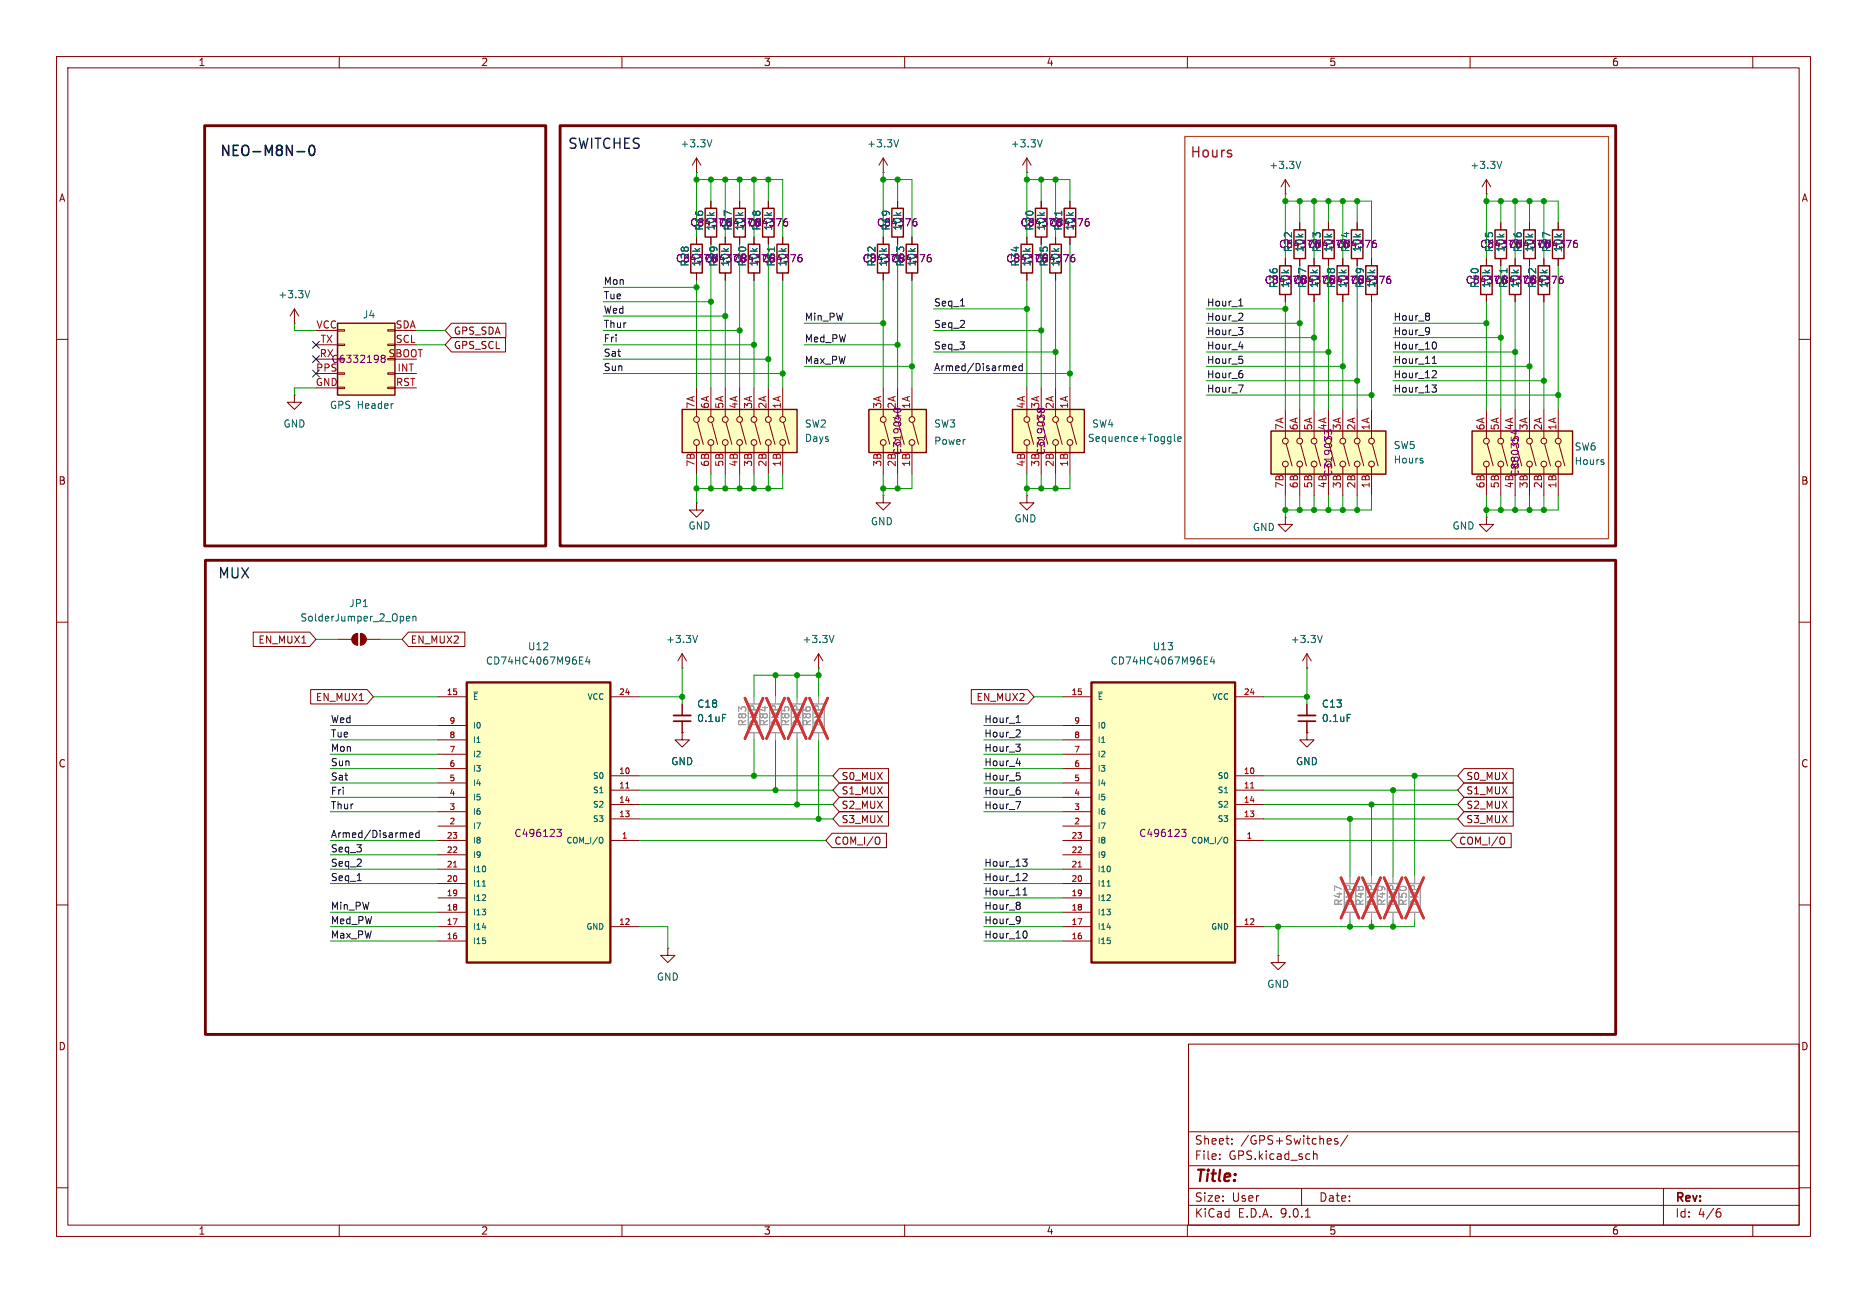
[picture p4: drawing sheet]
<svg xmlns="http://www.w3.org/2000/svg" width="330mm" height="229mm" viewBox="0 0 330 229" stroke-linecap="round" stroke-linejoin="round" font-family="sans-serif">
<defs><g id="words">
<text font-size="2.8" fill="#840000" x="211.2" y="209.5">Title:</text>
<g font-size="2.5" fill="#0000c2">
<text x="38.8" y="27.9">NEO-M8N-0</text>
<text x="100.3" y="26.7">SWITCHES</text>
<text x="38.4" y="102.6">MUX</text>
</g>
<text font-size="2.5" fill="#bc1431" x="210.4" y="28.2">Hours</text>
<g font-size="2.1" fill="#840000">
<text x="211.2" y="202.6">Sheet:</text>
<text x="219.4" y="202.6">/GPS+Switches/</text>
<text x="211.2" y="205.3">File:</text>
<text x="217.3" y="205.3">GPS.kicad_sch</text>
<text x="211.2" y="215.5">KiCad</text>
<text x="211.2" y="212.7">Size:</text>
<text x="217.9" y="212.7">User</text>
<text x="218.9" y="215.5">E.D.A.</text>
<text x="226.5" y="215.5">9.0.1</text>
<text x="233.2" y="212.7">Date:</text>
<text x="296.2" y="212.9">Rev:</text>
<text x="296.2" y="215.5">Id:</text>
<text x="300.3" y="215.5">4/6</text>
</g>
<g font-size="1.8" fill="#840000">
<text x="35" y="11.9">1</text>
<text x="85" y="11.9">2</text>
<text x="135" y="11.9">3</text>
<text x="185" y="11.9">4</text>
<text x="235" y="11.9">5</text>
<text x="285" y="11.9">6</text>
<text x="10.3" y="35.9">A</text>
<text x="318.5" y="35.9">A</text>
<text x="80.2" y="59.4">GPS_SDA</text>
<text x="80.2" y="61.9">GPS_SCL</text>
<text x="10.3" y="85.9">B</text>
<text x="318.5" y="85.9">B</text>
<text x="45.6" y="114">EN_MUX1</text>
<text x="72.5" y="114">EN_MUX2</text>
<text x="55.8" y="124.1">EN_MUX1</text>
<text x="172.6" y="124.1">EN_MUX2</text>
<text x="10.3" y="135.9">C</text>
<text x="318.5" y="135.9">C</text>
<text x="148.7" y="140.7">S1_MUX</text>
<text x="148.7" y="138.1">S0_MUX</text>
<text x="148.7" y="143.2">S2_MUX</text>
<text x="259.2" y="140.7">S1_MUX</text>
<text x="259.2" y="143.2">S2_MUX</text>
<text x="259.2" y="138.1">S0_MUX</text>
<text x="147.5" y="149.5">COM_I/O</text>
<text x="148.7" y="145.7">S3_MUX</text>
<text x="258" y="149.5">COM_I/O</text>
<text x="259.2" y="145.7">S3_MUX</text>
<text x="10.3" y="185.9">D</text>
<text x="318.5" y="185.9">D</text>
<text x="35" y="218.5">1</text>
<text x="85" y="218.5">2</text>
<text x="135" y="218.5">3</text>
<text x="185" y="218.5">4</text>
<text x="235" y="218.5">5</text>
<text x="285" y="218.5">6</text>
</g>
<g font-size="1.8" fill="#006464">
<text x="120.2" y="26.3">+3.3V</text>
<text x="153.3" y="26.3">+3.3V</text>
<text x="178.7" y="26.3">+3.3V</text>
<text x="224.4" y="30.1">+3.3V</text>
<text x="259.9" y="30.1">+3.3V</text>
<text x="49.1" y="52.9">+3.3V</text>
<text x="64.1" y="56.5">J4</text>
<text x="50" y="75.8">GND</text>
<text x="58.3" y="72.5">GPS Header</text>
<text x="142.2" y="75.8">SW2</text>
<text x="165.1" y="75.8">SW3</text>
<text x="193" y="75.8">SW4</text>
<text x="142.2" y="78.3">Days</text>
<text x="165.1" y="78.8">Power</text>
<text x="192.3" y="78.3">Sequence+Toggle</text>
<text x="246.4" y="79.6">SW5</text>
<text x="246.4" y="82.1">Hours</text>
<text x="278.4" y="79.9">SW6</text>
<text x="278.4" y="82.4">Hours</text>
<text x="121.7" y="93.8">GND</text>
<text x="153.9" y="93.1">GND</text>
<text x="179.3" y="92.6">GND</text>
<text x="221.5" y="94.1">GND</text>
<text x="256.8" y="93.8">GND</text>
<text x="61.7" y="107.5">JP1</text>
<text x="53" y="110.1">SolderJumper_2_Open</text>
<text x="117.7" y="113.9">+3.3V</text>
<text x="141.8" y="113.9">+3.3V</text>
<text x="228.2" y="113.9">+3.3V</text>
<text x="85.8" y="117.7">CD74HC4067M96E4</text>
<text x="93.3" y="115.2">U12</text>
<text x="196.3" y="117.7">CD74HC4067M96E4</text>
<text x="203.8" y="115.2">U13</text>
<text x="123.2" y="125.3">C18</text>
<text x="233.7" y="125.3">C13</text>
<text x="123.2" y="127.9">0.1uF</text>
<text x="233.7" y="127.9">0.1uF</text>
<text x="118.6" y="135.5">GND</text>
<text x="229.1" y="135.5">GND</text>
<text x="116.1" y="173.6">GND</text>
<text x="224" y="174.9">GND</text>
</g>
<g font-size="1.8" fill="#840084">
<text x="122" y="40.2">C84376</text>
<text x="124.6" y="40.9" transform="rotate(-90 124.6 40.9)">R16</text>
<text x="126.6" y="40.9" transform="rotate(-90 126.6 40.9)">10k</text>
<text x="127" y="40.2">C84376</text>
<text x="129.6" y="40.9" transform="rotate(-90 129.6 40.9)">R17</text>
<text x="131.7" y="40.9" transform="rotate(-90 131.7 40.9)">10k</text>
<text x="132.1" y="40.2">C84376</text>
<text x="134.7" y="40.9" transform="rotate(-90 134.7 40.9)">R18</text>
<text x="136.8" y="40.9" transform="rotate(-90 136.8 40.9)">10k</text>
<text x="155" y="40.2">C84376</text>
<text x="157.6" y="40.9" transform="rotate(-90 157.6 40.9)">R19</text>
<text x="159.6" y="40.9" transform="rotate(-90 159.6 40.9)">10k</text>
<text x="180.4" y="40.2">C84376</text>
<text x="183" y="40.9" transform="rotate(-90 183 40.9)">R20</text>
<text x="185" y="40.9" transform="rotate(-90 185 40.9)">10k</text>
<text x="185.5" y="40.2">C84376</text>
<text x="188.1" y="40.9" transform="rotate(-90 188.1 40.9)">R21</text>
<text x="190.1" y="40.9" transform="rotate(-90 190.1 40.9)">10k</text>
<text x="119.4" y="46.6">C84376</text>
<text x="122" y="47.2" transform="rotate(-90 122 47.2)">R28</text>
<text x="124.1" y="47.2" transform="rotate(-90 124.1 47.2)">10k</text>
<text x="124.5" y="46.6">C84376</text>
<text x="127.1" y="47.2" transform="rotate(-90 127.1 47.2)">R29</text>
<text x="129.1" y="47.2" transform="rotate(-90 129.1 47.2)">10k</text>
<text x="129.6" y="46.6">C84376</text>
<text x="132.2" y="47.2" transform="rotate(-90 132.2 47.2)">R30</text>
<text x="134.2" y="47.2" transform="rotate(-90 134.2 47.2)">10k</text>
<text x="134.7" y="46.6">C84376</text>
<text x="137.3" y="47.2" transform="rotate(-90 137.3 47.2)">R31</text>
<text x="139.3" y="47.2" transform="rotate(-90 139.3 47.2)">10k</text>
<text x="152.4" y="46.6">C84376</text>
<text x="155" y="47.2" transform="rotate(-90 155 47.2)">R32</text>
<text x="157.1" y="47.2" transform="rotate(-90 157.1 47.2)">10k</text>
<text x="157.5" y="46.6">C84376</text>
<text x="160.1" y="47.2" transform="rotate(-90 160.1 47.2)">R33</text>
<text x="162.2" y="47.2" transform="rotate(-90 162.2 47.2)">10k</text>
<text x="177.8" y="46.6">C84376</text>
<text x="180.4" y="47.2" transform="rotate(-90 180.4 47.2)">R34</text>
<text x="182.5" y="47.2" transform="rotate(-90 182.5 47.2)">10k</text>
<text x="182.9" y="46.6">C84376</text>
<text x="185.5" y="47.2" transform="rotate(-90 185.5 47.2)">R35</text>
<text x="187.6" y="47.2" transform="rotate(-90 187.6 47.2)">10k</text>
<text x="226.1" y="44">C84376</text>
<text x="228.7" y="44.7" transform="rotate(-90 228.7 44.7)">R22</text>
<text x="230.7" y="44.7" transform="rotate(-90 230.7 44.7)">10k</text>
<text x="231.2" y="44">C84376</text>
<text x="233.8" y="44.7" transform="rotate(-90 233.8 44.7)">R23</text>
<text x="235.8" y="44.7" transform="rotate(-90 235.8 44.7)">10k</text>
<text x="236.3" y="44">C84376</text>
<text x="238.9" y="44.7" transform="rotate(-90 238.9 44.7)">R24</text>
<text x="240.9" y="44.7" transform="rotate(-90 240.9 44.7)">10k</text>
<text x="261.7" y="44">C84376</text>
<text x="264.3" y="44.7" transform="rotate(-90 264.3 44.7)">R25</text>
<text x="266.3" y="44.7" transform="rotate(-90 266.3 44.7)">10k</text>
<text x="266.7" y="44">C84376</text>
<text x="269.3" y="44.7" transform="rotate(-90 269.3 44.7)">R26</text>
<text x="271.4" y="44.7" transform="rotate(-90 271.4 44.7)">10k</text>
<text x="271.8" y="44">C84376</text>
<text x="274.4" y="44.7" transform="rotate(-90 274.4 44.7)">R27</text>
<text x="276.5" y="44.7" transform="rotate(-90 276.5 44.7)">10k</text>
<text x="223.6" y="50.4">C84376</text>
<text x="226.2" y="51" transform="rotate(-90 226.2 51)">R36</text>
<text x="228.2" y="51" transform="rotate(-90 228.2 51)">10k</text>
<text x="228.6" y="50.4">C84376</text>
<text x="231.2" y="51" transform="rotate(-90 231.2 51)">R37</text>
<text x="233.3" y="51" transform="rotate(-90 233.3 51)">10k</text>
<text x="233.7" y="50.4">C84376</text>
<text x="236.3" y="51" transform="rotate(-90 236.3 51)">R38</text>
<text x="238.4" y="51" transform="rotate(-90 238.4 51)">10k</text>
<text x="238.8" y="50.4">C84376</text>
<text x="241.4" y="51" transform="rotate(-90 241.4 51)">R39</text>
<text x="243.4" y="51" transform="rotate(-90 243.4 51)">10k</text>
<text x="259.1" y="50.4">C84376</text>
<text x="261.7" y="51" transform="rotate(-90 261.7 51)">R40</text>
<text x="263.8" y="51" transform="rotate(-90 263.8 51)">10k</text>
<text x="264.2" y="50.4">C84376</text>
<text x="266.8" y="51" transform="rotate(-90 266.8 51)">R41</text>
<text x="268.8" y="51" transform="rotate(-90 268.8 51)">10k</text>
<text x="269.3" y="50.4">C84376</text>
<text x="271.9" y="51" transform="rotate(-90 271.9 51)">R42</text>
<text x="273.9" y="51" transform="rotate(-90 273.9 51)">10k</text>
<text x="55.8" y="65.8">PPS</text>
<text x="56.4" y="63.2">RX</text>
<text x="58.5" y="64.4">C6332198</text>
<text x="68.6" y="63.2">SBOOT</text>
<text x="158.5" y="72.4" transform="rotate(-90 158.5 72.4)">2A</text>
<text x="161" y="72.4" transform="rotate(-90 161 72.4)">1A</text>
<text x="183.9" y="72.4" transform="rotate(-90 183.9 72.4)">3A</text>
<text x="186.4" y="72.4" transform="rotate(-90 186.4 72.4)">2A</text>
<text x="234.7" y="76.2" transform="rotate(-90 234.7 76.2)">4A</text>
<text x="237.2" y="76.2" transform="rotate(-90 237.2 76.2)">3A</text>
<text x="267.7" y="76.2" transform="rotate(-90 267.7 76.2)">4A</text>
<text x="158.5" y="82.6" transform="rotate(-90 158.5 82.6)">2B</text>
<text x="159.6" y="80.6" transform="rotate(-90 159.6 80.6)">C319040</text>
<text x="161" y="82.6" transform="rotate(-90 161 82.6)">1B</text>
<text x="183.9" y="82.6" transform="rotate(-90 183.9 82.6)">3B</text>
<text x="185" y="80.6" transform="rotate(-90 185 80.6)">C319038</text>
<text x="186.4" y="82.6" transform="rotate(-90 186.4 82.6)">2B</text>
<text x="234.7" y="86.4" transform="rotate(-90 234.7 86.4)">4B</text>
<text x="235.8" y="84.4" transform="rotate(-90 235.8 84.4)">C319033</text>
<text x="237.2" y="86.4" transform="rotate(-90 237.2 86.4)">3B</text>
<text x="267.7" y="86.4" transform="rotate(-90 267.7 86.4)">4B</text>
<text x="268.8" y="84.4" transform="rotate(-90 268.8 84.4)">C880354</text>
<text x="270.3" y="86.4" transform="rotate(-90 270.3 86.4)">3B</text>
<text x="90.9" y="148.2">C496123</text>
<text x="201.4" y="148.2">C496123</text>
</g>
<g font-size="1.8" fill="#0f0f0f">
<text x="106.7" y="53">Tue</text>
<text x="106.7" y="50.5">Mon</text>
<text x="106.7" y="58.1">Thur</text>
<text x="106.7" y="55.5">Wed</text>
<text x="142.2" y="56.8">Min_PW</text>
<text x="165.1" y="58.1">Seq_2</text>
<text x="165.1" y="54.3">Seq_1</text>
<text x="213.4" y="56.8">Hour_2</text>
<text x="213.4" y="59.3">Hour_3</text>
<text x="213.4" y="54.3">Hour_1</text>
<text x="246.4" y="59.3">Hour_9</text>
<text x="246.4" y="56.8">Hour_8</text>
<text x="106.7" y="65.7">Sun</text>
<text x="106.7" y="63.2">Sat</text>
<text x="106.7" y="60.6">Fri</text>
<text x="142.2" y="64.4">Max_PW</text>
<text x="142.2" y="60.6">Med_PW</text>
<text x="165.1" y="61.9">Seq_3</text>
<text x="165.1" y="65.7">Armed/Disarmed</text>
<text x="213.4" y="61.9">Hour_4</text>
<text x="213.4" y="64.4">Hour_5</text>
<text x="246.4" y="61.9">Hour_10</text>
<text x="246.4" y="64.4">Hour_11</text>
<text x="213.4" y="67">Hour_6</text>
<text x="213.4" y="69.5">Hour_7</text>
<text x="246.4" y="67">Hour_12</text>
<text x="246.4" y="69.5">Hour_13</text>
<text x="58.4" y="130.5">Tue</text>
<text x="58.4" y="127.9">Wed</text>
<text x="174" y="127.9">Hour_1</text>
<text x="174" y="130.5">Hour_2</text>
<text x="58.4" y="133">Mon</text>
<text x="58.4" y="135.5">Sun</text>
<text x="174" y="133">Hour_3</text>
<text x="174" y="135.5">Hour_4</text>
<text x="58.4" y="143.2">Thur</text>
<text x="58.4" y="140.6">Fri</text>
<text x="58.4" y="138.1">Sat</text>
<text x="174" y="138.1">Hour_5</text>
<text x="174" y="143.2">Hour_7</text>
<text x="174" y="140.6">Hour_6</text>
<text x="58.4" y="148.2">Armed/Disarmed</text>
<text x="58.4" y="150.8">Seq_3</text>
<text x="58.4" y="155.9">Seq_1</text>
<text x="58.4" y="153.3">Seq_2</text>
<text x="174" y="153.3">Hour_13</text>
<text x="174" y="155.9">Hour_12</text>
<text x="58.4" y="160.9">Min_PW</text>
<text x="174" y="160.9">Hour_8</text>
<text x="174" y="158.4">Hour_11</text>
<text x="58.4" y="166">Max_PW</text>
<text x="58.4" y="163.5">Med_PW</text>
<text x="174" y="166">Hour_10</text>
<text x="174" y="163.5">Hour_9</text>
</g>
<g font-size="1.8" fill="#a90000">
<text x="55.9" y="58.2">VCC</text>
<text x="69.9" y="58.2">SDA</text>
<text x="56.6" y="60.7">TX</text>
<text x="69.9" y="60.7">SCL</text>
<text x="70.2" y="65.8">INT</text>
<text x="55.7" y="68.3">GND</text>
<text x="69.9" y="68.3">RST</text>
<text x="122.9" y="72.4" transform="rotate(-90 122.9 72.4)">7A</text>
<text x="125.5" y="72.4" transform="rotate(-90 125.5 72.4)">6A</text>
<text x="128" y="72.4" transform="rotate(-90 128 72.4)">5A</text>
<text x="130.6" y="72.4" transform="rotate(-90 130.6 72.4)">4A</text>
<text x="133.1" y="72.4" transform="rotate(-90 133.1 72.4)">3A</text>
<text x="135.6" y="72.4" transform="rotate(-90 135.6 72.4)">2A</text>
<text x="138.2" y="72.4" transform="rotate(-90 138.2 72.4)">1A</text>
<text x="156" y="72.4" transform="rotate(-90 156 72.4)">3A</text>
<text x="181.4" y="72.4" transform="rotate(-90 181.4 72.4)">4A</text>
<text x="189" y="72.4" transform="rotate(-90 189 72.4)">1A</text>
<text x="227.1" y="76.2" transform="rotate(-90 227.1 76.2)">7A</text>
<text x="229.6" y="76.2" transform="rotate(-90 229.6 76.2)">6A</text>
<text x="232.2" y="76.2" transform="rotate(-90 232.2 76.2)">5A</text>
<text x="239.8" y="76.2" transform="rotate(-90 239.8 76.2)">2A</text>
<text x="242.3" y="76.2" transform="rotate(-90 242.3 76.2)">1A</text>
<text x="262.6" y="76.2" transform="rotate(-90 262.6 76.2)">6A</text>
<text x="265.2" y="76.2" transform="rotate(-90 265.2 76.2)">5A</text>
<text x="270.3" y="76.2" transform="rotate(-90 270.3 76.2)">3A</text>
<text x="272.8" y="76.2" transform="rotate(-90 272.8 76.2)">2A</text>
<text x="275.3" y="76.2" transform="rotate(-90 275.3 76.2)">1A</text>
<text x="122.9" y="82.6" transform="rotate(-90 122.9 82.6)">7B</text>
<text x="125.5" y="82.6" transform="rotate(-90 125.5 82.6)">6B</text>
<text x="128" y="82.6" transform="rotate(-90 128 82.6)">5B</text>
<text x="130.6" y="82.6" transform="rotate(-90 130.6 82.6)">4B</text>
<text x="133.1" y="82.6" transform="rotate(-90 133.1 82.6)">3B</text>
<text x="135.6" y="82.6" transform="rotate(-90 135.6 82.6)">2B</text>
<text x="138.2" y="82.6" transform="rotate(-90 138.2 82.6)">1B</text>
<text x="156" y="82.6" transform="rotate(-90 156 82.6)">3B</text>
<text x="181.4" y="82.6" transform="rotate(-90 181.4 82.6)">4B</text>
<text x="189" y="82.6" transform="rotate(-90 189 82.6)">1B</text>
<text x="227.1" y="86.4" transform="rotate(-90 227.1 86.4)">7B</text>
<text x="229.6" y="86.4" transform="rotate(-90 229.6 86.4)">6B</text>
<text x="232.2" y="86.4" transform="rotate(-90 232.2 86.4)">5B</text>
<text x="239.8" y="86.4" transform="rotate(-90 239.8 86.4)">2B</text>
<text x="242.3" y="86.4" transform="rotate(-90 242.3 86.4)">1B</text>
<text x="262.6" y="86.4" transform="rotate(-90 262.6 86.4)">6B</text>
<text x="265.2" y="86.4" transform="rotate(-90 265.2 86.4)">5B</text>
<text x="272.8" y="86.4" transform="rotate(-90 272.8 86.4)">2B</text>
<text x="275.3" y="86.4" transform="rotate(-90 275.3 86.4)">1B</text>
</g>
<g font-size="1.8" fill="#989898">
<text x="132.2" y="128.5" transform="rotate(-90 132.2 128.5)">R83</text>
<text x="134.2" y="128.5" transform="rotate(-90 134.2 128.5)">DNP</text>
<text x="136" y="128.5" transform="rotate(-90 136 128.5)">R84</text>
<text x="138" y="128.5" transform="rotate(-90 138 128.5)">DNP</text>
<text x="139.8" y="128.5" transform="rotate(-90 139.8 128.5)">R85</text>
<text x="141.8" y="128.5" transform="rotate(-90 141.8 128.5)">DNP</text>
<text x="143.6" y="128.5" transform="rotate(-90 143.6 128.5)">R86</text>
<text x="145.6" y="128.5" transform="rotate(-90 145.6 128.5)">DNP</text>
<text x="237.6" y="160.3" transform="rotate(-90 237.6 160.3)">R47</text>
<text x="239.6" y="160.3" transform="rotate(-90 239.6 160.3)">DNP</text>
<text x="241.4" y="160.3" transform="rotate(-90 241.4 160.3)">R48</text>
<text x="243.4" y="160.3" transform="rotate(-90 243.4 160.3)">DNP</text>
<text x="245.2" y="160.3" transform="rotate(-90 245.2 160.3)">R49</text>
<text x="247.2" y="160.3" transform="rotate(-90 247.2 160.3)">DNP</text>
<text x="249" y="160.3" transform="rotate(-90 249 160.3)">R50</text>
<text x="251.1" y="160.3" transform="rotate(-90 251.1 160.3)">DNP</text>
</g>
<g font-size="1.4" fill="#a90000">
<text x="78.9" y="122.9">15</text>
<text x="109.4" y="122.9">24</text>
<text x="189.4" y="122.9">15</text>
<text x="219.9" y="122.9">24</text>
<text x="79.4" y="128">9</text>
<text x="79.4" y="130.6">8</text>
<text x="189.9" y="128">9</text>
<text x="189.9" y="130.6">8</text>
<text x="79.4" y="133.1">7</text>
<text x="79.4" y="135.6">6</text>
<text x="109.4" y="136.9">10</text>
<text x="189.9" y="133.1">7</text>
<text x="189.9" y="135.6">6</text>
<text x="219.9" y="136.9">10</text>
<text x="79.4" y="138.2">5</text>
<text x="79.4" y="140.7">4</text>
<text x="79.4" y="143.3">3</text>
<text x="109.4" y="139.4">11</text>
<text x="109.4" y="142">14</text>
<text x="189.9" y="138.2">5</text>
<text x="189.9" y="140.7">4</text>
<text x="189.9" y="143.3">3</text>
<text x="219.9" y="139.4">11</text>
<text x="219.9" y="142">14</text>
<text x="78.9" y="148.3">23</text>
<text x="79.4" y="145.8">2</text>
<text x="109.4" y="144.5">13</text>
<text x="109.9" y="148.3">1</text>
<text x="189.4" y="148.3">23</text>
<text x="189.9" y="145.8">2</text>
<text x="219.9" y="144.5">13</text>
<text x="220.4" y="148.3">1</text>
<text x="78.9" y="150.9">22</text>
<text x="78.9" y="153.4">21</text>
<text x="78.9" y="156">20</text>
<text x="189.4" y="150.9">22</text>
<text x="189.4" y="153.4">21</text>
<text x="189.4" y="156">20</text>
<text x="78.9" y="158.5">19</text>
<text x="78.9" y="161">18</text>
<text x="189.4" y="158.5">19</text>
<text x="189.4" y="161">18</text>
<text x="78.9" y="163.6">17</text>
<text x="78.9" y="166.1">16</text>
<text x="109.4" y="163.6">12</text>
<text x="189.4" y="163.6">17</text>
<text x="189.4" y="166.1">16</text>
<text x="219.9" y="163.6">12</text>
</g>
<g font-size="1.4" fill="#006464">
<text x="83.6" y="123.9">~{E}</text>
<text x="103.8" y="123.9">VCC</text>
<text x="194.1" y="123.9">~{E}</text>
<text x="214.3" y="123.9">VCC</text>
<text x="83.6" y="129">I0</text>
<text x="83.6" y="131.5">I1</text>
<text x="194.1" y="129">I0</text>
<text x="194.1" y="131.5">I1</text>
<text x="83.6" y="134.1">I2</text>
<text x="83.6" y="136.6">I3</text>
<text x="104.7" y="137.9">S0</text>
<text x="194.1" y="134.1">I2</text>
<text x="194.1" y="136.6">I3</text>
<text x="215.2" y="137.9">S0</text>
<text x="83.6" y="139.2">I4</text>
<text x="83.6" y="141.7">I5</text>
<text x="104.7" y="140.4">S1</text>
<text x="104.7" y="143">S2</text>
<text x="194.1" y="139.2">I4</text>
<text x="194.1" y="141.7">I5</text>
<text x="215.2" y="140.4">S1</text>
<text x="215.2" y="143">S2</text>
<text x="83.6" y="144.2">I6</text>
<text x="83.6" y="146.8">I7</text>
<text x="83.6" y="149.3">I8</text>
<text x="100.1" y="149.3">COM_I/O</text>
<text x="104.7" y="145.5">S3</text>
<text x="194.1" y="144.2">I6</text>
<text x="194.1" y="146.8">I7</text>
<text x="194.1" y="149.3">I8</text>
<text x="210.5" y="149.3">COM_I/O</text>
<text x="215.2" y="145.5">S3</text>
<text x="83.6" y="151.9">I9</text>
<text x="83.6" y="154.4">I10</text>
<text x="194.1" y="151.9">I9</text>
<text x="194.1" y="154.4">I10</text>
<text x="83.6" y="156.9">I11</text>
<text x="83.6" y="159.5">I12</text>
<text x="194.1" y="156.9">I11</text>
<text x="194.1" y="159.5">I12</text>
<text x="83.6" y="162">I13</text>
<text x="83.6" y="164.6">I14</text>
<text x="83.6" y="167.1">I15</text>
<text x="103.6" y="164.6">GND</text>
<text x="194.1" y="162">I13</text>
<text x="194.1" y="164.6">I14</text>
<text x="194.1" y="167.1">I15</text>
<text x="214.1" y="164.6">GND</text>
</g>
</g></defs>
<g fill="none" stroke="#840000" stroke-width=".18">
<path d="M10 10h310.2v208.6h-310.2zM12 12h306.2v204.6h-306.2zM60 10v2M110 10v2M160 10v2M210 10v2M260 10v2M310 10v2M10 60h2M52.1 69.9v1.2h1.2l-1.2 1.3-1.3-1.3h1.3M52.1 69.9h.1M318.2 60h2"/>
<path d="M10 110h2M120.6 118.1h.1M120.6 115.6v2.5M120.6 115.6l-.7 1.2M120.6 115.6l.8 1.2M318.2 110h2M120.6 129.5v1.3h1.3l-1.3 1.3-1.2-1.3h1.2M120.6 129.5h.1M120.6 124.5v2M120.6 127.5v2M10 160h2M318.2 160h2"/>
<path d="M210.2 184.6h108v32h-108zM10 210h2M60 216.6v2M110 216.6v2M160 216.6v2M210 216.6v2M210.2 213.1h108M210.2 210.1h108M210.2 206.1h108M210.2 200.1h108M215.7 204.8v.2M215.7 204.1v.1"/>
<path d="M217.9 202.1v.2M217.9 201.4v.1M230.2 210.1v3M230.9 215.2h.8M232.3 203.5v1.5M232.3 204.1l.2-.1 .4 .1v.9M235.2 201.3l.2 .3-.7 .2M235.4 202.2l-.2 .1M236.6 201.4l-.4-.1-.2 .2 .1 .2 .5 .2v.3h-.6M238.4 200.7l-1.3 1.9M260 216.6v2M294.2 210.1v6.5"/>
<path d="M303.8 214.3h.4l.2 .2-.1 .5-.5 .2M304.2 213.7l-.4 .1M310 216.6v2M318.2 210h2"/>
</g>
<path d="M132.3 124.5h2.1v5h-2.1zM136.1 124.5h2.1v5h-2.1zM140 124.5h2v5h-2zM143.8 124.5h2v5h-2z" fill="none" stroke="#a1a1a1" stroke-width=".25"/>
<path d="M133.3 123.2v1.3M133.3 129.5v1.3M137.2 123.2v1.3M137.2 129.5v1.3M141 123.2v1.3M141 129.5v1.3M144.8 123.2v1.3M144.8 129.5v1.3" fill="none" stroke="#a1a1a1" stroke-width=".18"/>
<path d="M131.7 123.4l3.3 7.2M135 123.4l-3.3 7.2M135.6 123.4l3.2 7.2M138.8 123.4l-3.2 7.2M139.4 123.4l3.2 7.2M142.6 123.4l-3.2 7.2M143.2 123.4l3.2 7.2M146.4 123.4l-3.2 7.2" fill="none" stroke="#e12e31" stroke-width=".46"/>
<path d="M119.1 127.5h3.1" fill="none" stroke="#840000" stroke-width=".3"/>
<path d="M119.1 126.5h3.1" fill="none" stroke="#840000" stroke-width=".33"/>
<path d="M123.4 112.3l-.5 1.3M127.8 126.3h.6" fill="none" stroke="#006464" stroke-width=".18"/>
<path d="M120.6 72.4h20.4v7.6h-20.4z" fill="#ffffc2"/>
<g fill="none" stroke="#840000" stroke-width=".18">
<path d="M123.2 30.5h.1M123.2 27.9v2.6M123.2 27.9l-.8 1.3M123.2 27.9l.8 1.3M125.7 35.6v1.2M130.8 35.6v1.2M135.9 35.6v1.2M156.2 30.5h.1M156.2 27.9l-.8 1.3M156.2 27.9l.8 1.3M156.2 27.9v2.6M158.7 35.6v1.2"/>
<path d="M181.6 30.5h.1M181.6 27.9l-.8 1.3M181.6 27.9l.8 1.3M181.6 27.9v2.6M229.9 39.4v1.2M240 39.4v1.2M52.1 57.2h.1M52.1 54.6l-.8 1.3M52.1 54.6l.7 1.3M52.1 54.6v2.6M123.2 41.9v1.3M123.2 48.3v1.2"/>
<path d="M125.7 41.9v1.3M128.3 41.9v1.3M128.3 48.3v1.2M130.8 41.9v1.3M133.3 41.9v1.3M133.3 48.3v1.2M135.9 41.9v1.3M138.4 41.9v1.3M138.4 48.3v1.2M158.7 41.9v1.3M161.3 41.9v1.3M161.3 48.3v1.2"/>
<path d="M227.3 45.7v1.3M227.3 52.1v1.2M229.9 45.7v1.3M232.4 45.7v1.3M232.4 52.1v1.2M237.5 45.7v1.3M237.5 52.1v1.2M240 45.7v1.3M262.9 45.7v1.3M262.9 52.1v1.2M123.2 68.6v5.1M123.2 78.7v5.1"/>
<path d="M123.3 74.7l1.1 3.9M125.7 68.6v5.1M125.7 78.7v5.1M125.9 74.7l1 3.9M128.3 68.6v5.1M128.3 78.7v5.1M128.4 74.7l1 3.9M130.8 68.6v5.1M130.8 78.7v5.1M130.9 74.7l1.1 3.9M133.3 68.6v5.1M133.3 78.7v5.1"/>
<path d="M133.5 74.7l1 3.9M135.9 68.6v5.1M135.9 78.7v5.1M136 74.7l1.1 3.9M138.4 68.6v5.1M138.4 78.7v5.1M138.6 74.7l1 3.9M123.2 88.9v1.3h1.3l-1.3 1.2-1.3-1.2h1.3M123.2 88.9h.1M262.9 91.4v1.3h1.3l-1.3 1.3-1.3-1.3h1.3M262.9 91.4h.1M59.7 113h2.5"/>
<path d="M62.5 112.3l.7-.3v2a1.02 1.02 0 0 1-.9-.6 1.02 1.02 0 0 1 .2-1.1zM63.8 112a1.02 1.02 0 0 1 1 1 1.02 1.02 0 0 1-1 1zM64.8 113h2.5"/>
<circle cx="123.2" cy="74.2" r=".51"/>
<circle cx="123.2" cy="78.2" r=".51"/>
<circle cx="125.7" cy="74.2" r=".51"/>
<circle cx="125.7" cy="78.2" r=".51"/>
<circle cx="128.3" cy="74.2" r=".51"/>
<circle cx="128.3" cy="78.2" r=".51"/>
<circle cx="130.8" cy="74.2" r=".51"/>
<circle cx="130.8" cy="78.2" r=".51"/>
<circle cx="133.4" cy="78.2" r=".51"/>
<circle cx="133.4" cy="74.2" r=".51"/>
<circle cx="135.9" cy="74.2" r=".51"/>
<circle cx="135.9" cy="78.2" r=".51"/>
<circle cx="138.4" cy="78.2" r=".51"/>
<circle cx="138.4" cy="74.2" r=".51"/>
</g>
<g fill="none" stroke="#840000" stroke-width=".25">
<path d="M124.7 36.8h2v5.1h-2zM129.8 36.8h2v5.1h-2zM134.9 36.8h2v5.1h-2zM157.7 36.8h2.1v5.1h-2.1zM122.2 43.2h2v5.1h-2zM127.3 43.2h2v5.1h-2zM132.3 43.2h2.1v5.1h-2.1zM137.4 43.2h2v5.1h-2zM160.3 43.2h2v5.1h-2zM226.3 47h2v5.1h-2zM228.9 40.6h2v5.1h-2zM231.4 47h2v5.1h-2z"/>
<path d="M236.5 47h2v5.1h-2zM239 40.6h2v5.1h-2zM261.9 47h2v5.1h-2zM120.6 72.4h20.4v7.6h-20.4z"/>
</g>
<path d="M125.9 24.7l-.4 1.3M158.9 24.7l-.4 1.3M184.3 24.7l-.4 1.3M54.8 51.4l-.4 1.2M137 43.7v.7M71.9 109.4l.6-.1-.1-.3h-.3l-.2 .1v.6h.5M73 109.1l.2-.1h.3l.1 .8M73 109v.8" fill="none" stroke="#006464" stroke-width=".18"/>
<path d="M138.8 39.2h.3l.2 .2-.1 .4-.4 .1M139.2 38.7h-.4M161.7 39.2h.2l.3 .2-.1 .4-.4 .1M162 38.7h-.3M141.4 45.5h.2l.2 .3v.4l-.4 .1M141.7 45l-.3 .1M164.2 45.5h.3l.2 .3-.1 .4-.4 .1M164.6 45l-.4 .1M243 43h.2l.2 .2v.4l-.4 .2M243.3 42.5l-.3 .1" fill="none" stroke="#840084" stroke-width=".18"/>
<g fill="#840000" stroke="#840000" stroke-width=".18">
<path d="M62.5 112.3l.7-.3v2a1.02 1.02 0 0 1-.9-.6 1.02 1.02 0 0 1 .2-1.1z"/>
<path d="M63.8 112a1.02 1.02 0 0 1 1 1 1.02 1.02 0 0 1-1 1z"/>
</g>
<path d="M224.8 76.2h20.3v7.6h-20.3z" fill="#ffffc2"/>
<g fill="none" stroke="#840000" stroke-width=".18">
<path d="M227.3 72.4v5.1M227.5 78.5l1 3.9M229.9 72.4v5.1M230 78.5l1.1 3.9M232.4 72.4v5.1M232.5 78.5l1.1 3.9M234.9 72.4v5.1M235.1 78.5l1 3.9M237.5 72.4v5.1M237.6 78.5l1.1 3.9M240 72.4v5.1M240.2 78.5l1 3.9"/>
<path d="M242.6 72.4v5.1M242.7 78.5l1 3.9M227.3 82.6v5M229.9 82.6v5M232.4 82.6v5M234.9 82.6v5M237.5 82.6v5M240 82.6v5M242.6 82.6v5"/>
<circle cx="227.3" cy="78" r=".51"/>
<circle cx="229.9" cy="78" r=".51"/>
<circle cx="232.4" cy="78" r=".51"/>
<circle cx="237.5" cy="78" r=".51"/>
<circle cx="240" cy="78" r=".51"/>
<circle cx="242.6" cy="78" r=".51"/>
<circle cx="227.3" cy="82" r=".51"/>
<circle cx="229.9" cy="82" r=".51"/>
<circle cx="232.4" cy="82" r=".51"/>
<circle cx="237.5" cy="82" r=".51"/>
<circle cx="240" cy="82" r=".51"/>
<circle cx="242.6" cy="82" r=".51"/>
</g>
<path d="M224.8 76.2h20.3v7.6h-20.3z" fill="none" stroke="#840000" stroke-width=".25"/>
<path d="M251.6 81.5v.3" fill="none" stroke="#006464" stroke-width=".18"/>
<path d="M234.3 76v.8M235.3 76h.1" fill="none" stroke="#840084" stroke-width=".18"/>
<path d="M260.3 76.2h17.8v7.6h-17.8z" fill="#ffffc2"/>
<g fill="none" stroke="#840000" stroke-width=".18">
<path d="M227.3 34.3h.1M227.3 31.8l-.7 1.2M227.3 31.8l.8 1.2M227.3 31.8v2.5M262.9 34.3h.1M262.9 31.8v2.5M262.9 31.8l-.8 1.2M262.9 31.8l.8 1.2M156.2 41.9v1.3M156.2 48.3v1.2M262.9 72.4v5.1M263 78.5l1.1 3.9"/>
<path d="M265.4 72.4v5.1M265.6 78.5l1 3.9M268 72.4v5.1M268.1 78.5l1 3.9M270.5 72.4v5.1M270.6 78.5l1.1 3.9M273 72.4v5.1M273.2 78.5l1 3.9M275.6 72.4v5.1M275.7 78.5l1.1 3.9M227.3 91.4v1.3h1.3l-1.3 1.3-1.2-1.3h1.2M227.3 91.4h.1"/>
<path d="M262.9 82.6v5M265.4 82.6v5M268 82.6v5M270.5 82.6v5M273 82.6v5M275.6 82.6v5"/>
<circle cx="262.9" cy="78" r=".51"/>
<circle cx="265.4" cy="78" r=".51"/>
<circle cx="270.5" cy="78" r=".51"/>
<circle cx="273" cy="78" r=".51"/>
<circle cx="275.6" cy="78" r=".51"/>
<circle cx="262.9" cy="82" r=".51"/>
<circle cx="265.4" cy="82" r=".51"/>
<circle cx="270.5" cy="82" r=".51"/>
<circle cx="273" cy="82" r=".51"/>
<circle cx="275.6" cy="82" r=".51"/>
</g>
<path d="M155.2 43.2h2v5.1h-2zM260.3 76.2h17.8v7.6h-17.8z" fill="none" stroke="#840000" stroke-width=".25"/>
<path d="M230.1 28.5l-.5 1.3M265.6 28.5l-.4 1.3M283.6 81.8v.3" fill="none" stroke="#006464" stroke-width=".18"/>
<path d="M267.7 76.1h.8" fill="none" stroke="#840084" stroke-width=".18"/>
<path d="M59.7 57.2h10.1v12.7h-10.1z" fill="#ffffc2"/>
<path d="M59.7 57.2h10.1v12.7h-10.1zM233.9 40.6h2.1v5.1h-2.1zM264.4 40.6h2v5.1h-2zM267 47h2v5.1h-2zM269.5 40.6h2v5.1h-2zM272 47h2.1v5.1h-2.1zM274.6 40.6h2v5.1h-2z" fill="none" stroke="#840000" stroke-width=".25"/>
<g fill="none" stroke="#840000" stroke-width=".18">
<path d="M234.9 39.4v1.2M265.4 39.4v1.2M270.5 39.4v1.2M275.6 39.4v1.2M55.9 58.4h3.8M59.7 58.3h1.3v.2h-1.3zM68.6 58.3h1.2v.2h-1.2zM69.8 58.4h3.9M234.9 45.7v1.3M265.4 45.7v1.3M268 45.7v1.3M268 52.1v1.2"/>
<path d="M270.5 45.7v1.3M273 45.7v1.3M273 52.1v1.2M275.6 45.7v1.3M55.9 61h3.8M55.9 63.5h3.8M55.9 66h3.8M55.9 68.6h3.8M59.7 60.8h1.3v.3h-1.3zM59.7 65.9h1.3v.3h-1.3zM59.7 68.5h1.3v.2h-1.3zM68.6 60.8h1.2v.3h-1.2z"/>
<path d="M68.6 65.9h1.2v.3h-1.2zM68.6 68.5h1.2v.2h-1.2zM69.8 61h3.9M69.8 63.5h3.9M69.8 66h3.9M69.8 68.6h3.9M156.2 87.6v1.3h1.3l-1.3 1.3-1.3-1.3h1.3M156.2 87.6h.1"/>
</g>
<path d="M276 49.3h.2l.3 .3-.1 .4-.4 .1M276.3 48.8l-.3 .1M278.5 43h.3l.2 .2-.1 .4-.4 .2M278.9 42.5l-.4 .1M67.6 63.4l-.2 .2 .1 .4 .4 .1 .2-.3M67.6 63.4h.3M67.9 63.4l.2 .2M68.1 63.1l-.2-.3-.4 .1-.1 .2 .2 .3M68.1 63.1l-.2 .3" fill="none" stroke="#840084" stroke-width=".18"/>
<path d="M266.5 47.5v.7" fill="none" stroke="#006464" stroke-width=".18"/>
<path d="M153.7 72.4h10.1v7.6h-10.1z" fill="#ffffc2"/>
<g fill="none" stroke="#840000" stroke-width=".18">
<path d="M156.2 68.6v5.1M156.2 78.7v5.1M156.3 74.7l1.1 3.9M158.7 68.6v5.1M158.7 78.7v5.1M158.9 74.7l1 3.9M161.3 68.6v5.1M161.3 78.7v5.1M161.4 74.7l1.1 3.9M181.6 87.6v1.3h1.3l-1.3 1.3-1.3-1.3h1.3M181.6 87.6h.1"/>
<circle cx="156.2" cy="74.2" r=".51"/>
<circle cx="156.2" cy="78.2" r=".51"/>
<circle cx="161.3" cy="78.2" r=".51"/>
<circle cx="161.3" cy="74.2" r=".51"/>
</g>
<path d="M153.7 72.4h10.1v7.6h-10.1z" fill="none" stroke="#840000" stroke-width=".25"/>
<path d="M159.1 72.2l.1 .1M159.2 72.8h-.1" fill="none" stroke="#840084" stroke-width=".18"/>
<path d="M179.1 72.4h12.7v7.6h-12.7z" fill="#ffffc2"/>
<g fill="none" stroke="#840000" stroke-width=".18">
<path d="M181.6 68.6v5.1M181.6 78.7v5.1M181.8 74.7l1 3.9M184.1 68.6v5.1M184.1 78.7v5.1M184.3 74.7l1 3.9M186.7 68.6v5.1M186.7 78.7v5.1M186.8 74.7l1.1 3.9M189.2 68.6v5.1M189.2 78.7v5.1M189.4 74.7l1 3.9"/>
<path d="M231.1 124.5v2M231.1 127.5v2M226.1 168.9v1.3h1.2l-1.2 1.3-1.3-1.3h1.3M226.1 168.9h.1"/>
<circle cx="181.6" cy="78.2" r=".51"/>
<circle cx="181.6" cy="74.2" r=".51"/>
<circle cx="186.7" cy="74.2" r=".51"/>
<circle cx="186.7" cy="78.2" r=".51"/>
<circle cx="189.2" cy="74.2" r=".51"/>
<circle cx="189.2" cy="78.2" r=".51"/>
</g>
<path d="M179.1 72.4h12.7v7.6h-12.7z" fill="none" stroke="#840000" stroke-width=".25"/>
<path d="M207.7 76.8v1.1l.2 .1M208.3 77.6l.6-.1-.1-.2-.3-.1-.2 .2 .1 .6h.4M238.3 126.3h.6" fill="none" stroke="#006464" stroke-width=".18"/>
<path d="M184.5 72.2h.1" fill="none" stroke="#840084" stroke-width=".18"/>
<path d="M229.6 127.5h3.1" fill="none" stroke="#840000" stroke-width=".3"/>
<path d="M229.6 126.5h3.1" fill="none" stroke="#840000" stroke-width=".33"/>
<path d="M193 120.7h25.4v49.5h-25.4z" fill="#ffffc2"/>
<path d="M193 120.7h25.4v49.5h-25.4z" fill="none" stroke="#840000" stroke-width=".41"/>
<g fill="none" stroke="#840000" stroke-width=".18">
<path d="M189.2 35.6v1.2M189.2 41.9v1.3M144.8 118.1h.1M144.8 115.6l-.8 1.2M144.8 115.6l.7 1.2M144.8 115.6v2.5M188 123.2h5M188 128.3h5M188 130.8h5M188 133.4h5M188 135.9h5M188 138.4h5"/>
<path d="M218.4 123.2h5.1M218.4 137.2h5.1M218.4 139.7h5.1M231.1 129.5v1.3h1.3l-1.3 1.3-1.2-1.3h1.2M231.1 129.5h.1M188 141h5M188 143.5h5M188 146.1h5M188 148.6h5M188 151.1h5M188 153.7h5M188 156.2h5"/>
<path d="M188 158.8h5M218.4 148.6h5.1M218.4 142.2h5.1M218.4 144.8h5.1M118.1 167.6v1.3h1.3l-1.3 1.3-1.3-1.3h1.3M118.1 167.6h.1M188 161.3h5M188 163.8h5M188 166.4h5M218.4 163.8h5.1"/>
</g>
<path d="M187.8 37.3v.8M147.5 112.3l-.4 1.3M213 117.4h.6M213 116.1h.6M214.4 116.1l-.3 .9h.8M214.7 116.6v.8M194.3 122.4h.7M195.8 156.7h.6M216.9 148l.2 .4v.5l-.2 .2" fill="none" stroke="#006464" stroke-width=".18"/>
<path d="M221.2 139.3h.6M190.7 153.3h.6" fill="none" stroke="#a90000" stroke-width=".18"/>
<path d="M192.2 39.2h.2l.2 .2v.4l-.4 .1M192.5 38.7h-.3M209 146.6h.8l-.5 .5 .4 .1v.6l-.2 .1-.5-.1" fill="none" stroke="#840084" stroke-width=".18"/>
<path d="M188.2 36.8h2v5.1h-2z" fill="none" stroke="#840000" stroke-width=".25"/>
<path d="M82.5 120.7h25.4v49.5h-25.4z" fill="#ffffc2"/>
<path d="M82.5 120.7h25.4v49.5h-25.4z" fill="none" stroke="#840000" stroke-width=".41"/>
<g fill="none" stroke="#840000" stroke-width=".18">
<path d="M125.7 35.6v1.2M130.8 35.6v1.2M135.9 35.6v1.2M158.7 35.6v1.2M184.1 35.6v1.2M189.2 35.6v1.2M229.9 39.4v1.2M234.9 39.4v1.2M240 39.4v1.2M265.4 39.4v1.2M270.5 39.4v1.2M275.6 39.4v1.2"/>
<path d="M79.9 59.7h9.5v2.5h-9.5l-1.2-1.2zM79.9 57.1h9.6v2.6h-9.6l-1.2-1.3zM123.2 41.9v1.3M123.2 48.3v1.2M125.7 41.9v1.3M128.3 41.9v1.3M128.3 48.3v1.2M130.8 41.9v1.3M133.3 41.9v1.3M133.3 48.3v1.2M135.9 41.9v1.3M138.4 41.9v1.3"/>
<path d="M138.4 48.3v1.2M156.2 41.9v1.3M156.2 48.3v1.2M158.7 41.9v1.3M161.3 41.9v1.3M161.3 48.3v1.2M181.6 41.9v1.3M181.6 48.3v1.2M184.1 41.9v1.3M186.7 41.9v1.3M186.7 48.3v1.2M189.2 41.9v1.3"/>
<path d="M227.3 45.7v1.3M227.3 52.1v1.2M229.9 45.7v1.3M232.4 45.7v1.3M232.4 52.1v1.2M234.9 45.7v1.3M237.5 45.7v1.3M237.5 52.1v1.2M240 45.7v1.3M242.6 45.7v1.3M242.6 52.1v1.2M262.9 45.7v1.3"/>
<path d="M262.9 52.1v1.2M265.4 45.7v1.3M268 45.7v1.3M268 52.1v1.2M270.5 45.7v1.3M273 45.7v1.3M273 52.1v1.2M275.6 45.7v1.3M44.8 111.8h10l1.1 1.2-1.1 1.3h-10zM72.2 111.8h10v2.5h-10l-1.1-1.3zM231.1 118.1h.1M231.1 115.6l-.7 1.2"/>
<path d="M231.1 115.6l.8 1.2M231.1 115.6v2.5M54.9 121.9h10l1.1 1.3-1.1 1.3h-10zM77.5 123.2h5M77.5 128.3h5M77.5 130.8h5M77.5 133.4h5M77.5 135.9h5M77.5 138.4h5M107.9 123.2h5.1M107.9 137.2h5.1M107.9 139.7h5.1"/>
<path d="M120.6 129.5h.1M120.6 124.5v2M120.6 127.5v2M148.4 138.4h8.7v2.6h-8.7l-1.1-1.3zM148.4 135.9h8.7v2.5h-8.7l-1.1-1.2zM171.8 121.9h10l1.1 1.3-1.1 1.3h-10zM231.1 129.5h.1M231.1 124.5v2M231.1 127.5v2M258.9 138.4h8.7v2.6h-8.7l-1.1-1.3zM258.9 135.9h8.7v2.5h-8.7l-1.1-1.2zM77.5 141h5"/>
<path d="M77.5 143.5h5M77.5 146.1h5M77.5 148.6h5M77.5 151.1h5M77.5 153.7h5M77.5 156.2h5M77.5 158.8h5M107.9 148.6h5.1M107.9 142.2h5.1M107.9 144.8h5.1M147.2 147.3h9.6v2.6h-9.6l-1.2-1.3zM148.4 141h8.7v2.5h-8.7l-1.1-1.3z"/>
<path d="M148.4 143.5h8.7v2.6h-8.7l-1.1-1.3zM155.4 148.1a.9 .9 0 0 1 0 1.1M257.7 147.3h9.6v2.6h-9.6l-1.2-1.3zM258.9 143.5h8.7v2.6h-8.7l-1.1-1.3zM258.9 141h8.7v2.5h-8.7l-1.1-1.3zM265.9 148.1a.9 .9 0 0 1 0 1.1M77.5 161.3h5M77.5 163.8h5M77.5 166.4h5M107.9 163.8h5.1"/>
</g>
<g fill="none" stroke="#006464" stroke-width=".18">
<path d="M187.8 37.3v.8M137 43.7v.7M266.5 47.5v.7M102.5 117.4h.6M102.5 116.1h.6M103.9 116.1l-.3 .9h.8M104.2 116.6v.8M233.9 112.3l-.5 1.3M83.8 122.4h.7M127.8 126.3h.6M238.3 126.3h.6M85.3 156.7h.6"/>
<path d="M106.4 148l.2 .4v.5l-.2 .2"/>
</g>
<path d="M110.7 139.3h.6M80.2 153.3h.6" fill="none" stroke="#a90000" stroke-width=".18"/>
<g fill="none" stroke="#840084" stroke-width=".18">
<path d="M138.8 39.2h.3l.2 .2-.1 .4-.4 .1M139.2 38.7h-.4M161.7 39.2h.2l.3 .2-.1 .4-.4 .1M162 38.7h-.3M192.2 39.2h.2l.2 .2v.4l-.4 .1M192.5 38.7h-.3M141.4 45.5h.2l.2 .3v.4l-.4 .1M141.7 45l-.3 .1M164.2 45.5h.3l.2 .3-.1 .4-.4 .1M164.6 45l-.4 .1M189.6 45.5h.3l.2 .3-.1 .4-.4 .1M190 45l-.4 .1"/>
<path d="M243 43h.2l.2 .2v.4l-.4 .2M243.3 42.5l-.3 .1M245.5 49.3h.2l.3 .3-.1 .4-.4 .1M245.9 48.8l-.4 .1M276 49.3h.2l.3 .3-.1 .4-.4 .1M276.3 48.8l-.3 .1M278.5 43h.3l.2 .2-.1 .4-.4 .2M278.9 42.5l-.4 .1M98.5 146.6h.8l-.5 .5 .4 .1v.6l-.2 .1-.5-.1"/>
</g>
<path d="M237.7 156.2h2.1v5.1h-2.1zM241.6 156.2h2v5.1h-2zM245.4 156.2h2v5.1h-2zM249.2 156.2h2v5.1h-2z" fill="none" stroke="#a1a1a1" stroke-width=".25"/>
<g fill="none" stroke="#a1a1a1" stroke-width=".18">
<path d="M133.3 123.2v1.3M133.3 129.5v1.3M137.2 123.2v1.3M137.2 129.5v1.3M141 123.2v1.3M141 129.5v1.3M144.8 123.2v1.3M144.8 129.5v1.3M238.8 154.9v1.3M242.6 154.9v1.3M246.4 154.9v1.3M250.2 154.9v1.3"/>
<path d="M238.8 161.3v1.3M242.6 161.3v1.3M246.4 161.3v1.3M250.2 161.3v1.3"/>
</g>
<g fill="none" stroke="#e12e31" stroke-width=".46">
<path d="M131.7 123.4l3.3 7.2M135 123.4l-3.3 7.2M135.6 123.4l3.2 7.2M138.8 123.4l-3.2 7.2M139.4 123.4l3.2 7.2M142.6 123.4l-3.2 7.2M143.2 123.4l3.2 7.2M146.4 123.4l-3.2 7.2M237.2 155.2l3.2 7.1M240.4 155.2l-3.2 7.1M241 155.2l3.2 7.1M244.2 155.2l-3.2 7.1"/>
<path d="M244.8 155.2l3.2 7.1M248 155.2l-3.2 7.1M248.6 155.2l3.2 7.1M251.8 155.2l-3.2 7.1"/>
</g>
<path d="M183.1 36.8h2.1v5.1h-2.1zM180.6 43.2h2v5.1h-2zM185.7 43.2h2v5.1h-2zM241.6 47h2v5.1h-2z" fill="none" stroke="#840000" stroke-width=".25"/>
<g fill="none" stroke="#0f0f0f" stroke-width=".18">
<path d="M169.9 54.1h.7M219 57.9h.8l-.4 .5M219.1 54.1h.7M219.3 53l.1-.2v1.3M219.7 55.4l.1 .2-.1 .3-.7 .7h.8M219.7 58.5l.1 .1-.1 .5M252.7 58h.1a1.07 1.07 0 0 1-.2 1.1M252.7 55.4l.1 .2-.1 .3M252.7 56l.1 .2-.1 .4M252.8 58.5l-.1 .1M179.1 65.1l.6-.1v-.3h-.4l-.2 .2 .1 .6h.5M180.8 64.7h-.4l-.2 .2 .1 .6h.5"/>
<path d="M180.8 64.3v1.2M219 68.1h.9l-.6 1.2M219.1 61.3h.8M219.1 63h.6M219.7 63.5l.1 .2-.1 .5M219.7 66.1l.1 .2-.1 .4M253.3 68.1h.7l-.4 .5 .4 .1v.4l-.2 .2h-.4M253.3 64.3h.7M253.3 63.4l.4-.4v1.3M253.5 65.5l.4 .1 .1 .3-.7 .9h.7M253.6 60.4a.68 .68 0 0 1 .5 .7 .68 .68 0 0 1-.5 .6M179.7 131.6h.7l-.4 .5"/>
<path d="M179.7 127.8h.7M179.7 135h.8M179.8 136.6h.6M180 126.7l.1-.2v1.3M180.3 129.1l.1 .2v.3l-.7 .7h.7M180.3 132.1l.1 .2-.1 .5M180.3 137.2l.1 .2-.1 .5M180.3 139.7l.1 .2-.1 .5M63.2 155.7h.7M72.4 147.7l.6-.2v-.2l-.4-.1-.2 .2 .1 .6h.5M74.1 147.3l-.3-.1-.3 .3 .1 .5h.5M74.1 146.8v1.3"/>
<path d="M179.7 141.7h.8l-.5 1.3M180.3 159.6l.1 .1-.1 .3M180.9 151.9h.7l-.4 .5 .4 .1v.4l-.2 .3h-.4M180.9 158.2h.7M180.9 157.3l.4-.3v1.2M181.1 154.4l.4 .1 .1 .3-.7 .9h.7M180.3 160.1l.1 .2-.1 .4M180.3 162.1l.1 .1a1.07 1.07 0 0 1-.1 1M180.4 162.6l-.1 .2M181.2 164.6a.68 .68 0 0 1 .5 .6 .68 .68 0 0 1-.5 .7"/>
</g>
<g fill="none" stroke="#009600" stroke-width=".18">
<path d="M123.2 30.5v11.4M123.2 31.8h15.2v10.1M125.7 31.8v3.8M128.3 31.8v10.1M130.8 31.8v3.8M133.3 31.8v10.1M135.9 31.8v3.8M156.2 30.5v11.4M156.2 31.8h5.1v10.1M158.7 31.8v3.8M181.6 30.5v11.4M181.6 31.8h7.6v3.8"/>
<path d="M184.1 31.8v3.8M186.7 31.8v10.1M227.3 35.6h15.3v10.1M227.3 34.3v11.4M229.9 35.6v3.8M232.4 35.6v10.1M234.9 35.6v3.8M237.5 35.6v10.1M240 35.6v3.8M262.9 34.3v11.4M262.9 35.6h12.7v3.8M265.4 35.6v3.8"/>
<path d="M268 35.6v10.1M270.5 35.6v3.8M273 35.6v10.1M52.1 57.2v1.2h3.8M73.7 58.4h5M106.7 58.4h24.1M106.7 50.8h16.5M106.7 53.3h19M106.7 55.9h21.6M123.2 49.5v19.1M125.7 43.2v25.4M128.3 49.5v19.1"/>
<path d="M130.8 43.2v25.4M133.3 49.5v19.1M135.9 43.2v25.4M138.4 49.5v19.1M142.2 57.2h14M156.2 49.5v19.1M158.7 43.2v25.4M161.3 49.5v19.1M165.1 54.6h16.5M165.1 58.4h19M181.6 49.5v19.1M184.1 43.2v25.4"/>
<path d="M186.7 49.5v19.1M189.2 43.2v25.4M213.4 54.6h13.9M213.4 59.7h19M213.4 57.2h16.5M227.3 53.3v19.1M229.9 47v25.4M232.4 53.3v19.1M234.9 47v25.4M237.5 53.3v19.1M240 47v25.4M242.6 53.3v19.1"/>
<path d="M246.4 59.7h19M246.4 57.2h16.5M262.9 53.3v19.1M265.4 47v25.4M268 53.3v19.1M270.5 47v25.4M273 53.3v19.1M275.6 47v25.4M55.9 68.6h-3.8v1.3M73.7 61h5M106.7 66h31.7M106.7 61h26.6"/>
<path d="M106.7 63.5h29.2M142.2 64.8h19.1M142.2 61h16.5M165.1 62.2h21.6M165.1 66h24.1M213.4 62.2h21.5M213.4 67.3h26.6M213.4 64.8h24.1M213.4 69.9h29.2M246.4 62.2h21.6M246.4 67.3h26.6M246.4 64.8h24.1"/>
<path d="M246.4 69.9h29.2M123.2 83.8v5.1M125.7 83.8v2.6M128.3 83.8v2.6M130.8 83.8v2.6M133.3 83.8v2.6M135.9 83.8v2.6M138.4 83.8v2.6h-15.2M156.2 83.8v3.8M158.7 83.8v2.6M161.3 83.8v2.6h-5.1M181.6 83.8v3.8"/>
<path d="M184.1 83.8v2.6M186.7 83.8v2.6M189.2 83.8v2.6h-7.6M227.3 87.6v3.8M229.9 87.6v2.6M232.4 87.6v2.6M234.9 87.6v2.6M237.5 87.6v2.6M240 87.6v2.6M242.6 87.6v2.6h-15.3M262.9 87.6v3.8M265.4 87.6v2.6"/>
<path d="M268 87.6v2.6M270.5 87.6v2.6M273 87.6v2.6M275.6 87.6v2.6h-12.7M55.9 113h3.8M67.3 113h3.8M120.6 118.1v6.4M137.2 119.4v3.8M141 119.4v3.8M144.8 119.4h-11.5v3.8M144.8 118.1v5.1M231.1 118.1v6.4"/>
<path d="M58.4 128.3h19.1M58.4 130.8h19.1M58.4 138.4h19.1M58.4 135.9h19.1M58.4 133.4h19.1M66 123.2h11.5M113 139.7h34.3M113 137.2h34.3M113 123.2h7.6M133.3 130.8v6.4M137.2 130.8v8.9M141 130.8v11.4"/>
<path d="M144.8 130.8v14M174 128.3h14M174 130.8h14M174 138.4h14M174 135.9h14M174 133.4h14M182.9 123.2h5.1M223.5 139.7h34.3M223.5 137.2h34.3M223.5 123.2h7.6M246.4 139.7v15.2M250.2 137.2v17.7"/>
<path d="M58.4 148.6h19.1M58.4 151.1h19.1M58.4 156.2h19.1M58.4 143.5h19.1M58.4 141h19.1M58.4 153.7h19.1M113 148.6h33M113 142.2h34.3M113 144.8h34.3M174 156.2h14M174 143.5h14M174 141h14"/>
<path d="M174 153.7h14M174 158.8h14M223.5 148.6h33M223.5 142.2h34.3M223.5 144.8h34.3M238.8 144.8v10.1M242.6 142.2v12.7M58.4 163.8h19.1M58.4 161.3h19.1M58.4 166.4h19.1M113 163.8h5.1v3.8M174 163.8h14"/>
<path d="M174 161.3h14M174 166.4h14M226.1 163.8v5.1M238.8 162.6v1.2M242.6 162.6v1.2M246.4 162.6v1.2M250.2 162.6v1.2h-26.7"/>
</g>
<path d="M55.3 60.4l1.2 1.2M55.3 62.9l1.2 1.2M55.3 65.4l1.2 1.2M56.5 60.4l-1.2 1.2M56.5 62.9l-1.2 1.2M56.5 65.4l-1.2 1.2" fill="none" stroke="#000084" stroke-width=".18"/>
<path d="M52.5 26.8h1.4M54.9 25.8l.3-.1a1.11 1.11 0 0 1 0 1.8h-.1a1.18 1.18 0 0 1-.2-1.7z" fill="none" stroke="#0000c2" stroke-width=".25"/>
<path d="M36.2 22.2h60.3v74.3h-60.3zM99.1 22.2h186.6v74.3h-186.6zM36.3 99.1h249.4v83.8h-249.4z" fill="none" stroke="#6e0000" stroke-width=".51"/>
<path d="M209.5 24.1h75v71.2h-75z" fill="none" stroke="#a40" stroke-width=".2"/>
<g fill="#009600" stroke="#009600" stroke-width=".18">
<circle cx="268" cy="35.6" r=".46"/>
<circle cx="268" cy="62.2" r=".46"/>
<circle cx="273" cy="35.6" r=".46"/>
<circle cx="265.4" cy="35.6" r=".46"/>
<circle cx="270.5" cy="35.6" r=".46"/>
<circle cx="265.4" cy="59.7" r=".46"/>
<circle cx="234.9" cy="35.6" r=".46"/>
<circle cx="229.9" cy="35.6" r=".46"/>
<circle cx="240" cy="35.6" r=".46"/>
<circle cx="232.4" cy="35.6" r=".46"/>
<circle cx="237.5" cy="35.6" r=".46"/>
<circle cx="227.3" cy="35.6" r=".46"/>
<circle cx="262.9" cy="35.6" r=".46"/>
<circle cx="242.6" cy="69.9" r=".46"/>
<circle cx="275.6" cy="69.9" r=".46"/>
<circle cx="189.2" cy="66" r=".46"/>
<circle cx="181.6" cy="31.8" r=".46"/>
<circle cx="186.7" cy="62.2" r=".46"/>
<circle cx="186.7" cy="31.8" r=".46"/>
<circle cx="181.6" cy="54.6" r=".46"/>
<circle cx="184.1" cy="31.8" r=".46"/>
<circle cx="186.7" cy="86.4" r=".46"/>
<circle cx="273" cy="90.2" r=".46"/>
<circle cx="265.4" cy="90.2" r=".46"/>
<circle cx="270.5" cy="64.8" r=".46"/>
<circle cx="262.9" cy="57.2" r=".46"/>
<circle cx="268" cy="90.2" r=".46"/>
<circle cx="270.5" cy="90.2" r=".46"/>
<circle cx="262.9" cy="90.2" r=".46"/>
<circle cx="273" cy="67.3" r=".46"/>
<circle cx="240" cy="67.3" r=".46"/>
<circle cx="227.3" cy="54.6" r=".46"/>
<circle cx="229.9" cy="57.2" r=".46"/>
<circle cx="237.5" cy="64.8" r=".46"/>
<circle cx="232.4" cy="59.7" r=".46"/>
<circle cx="234.9" cy="62.2" r=".46"/>
<circle cx="229.9" cy="90.2" r=".46"/>
<circle cx="232.4" cy="90.2" r=".46"/>
<circle cx="240" cy="90.2" r=".46"/>
<circle cx="234.9" cy="90.2" r=".46"/>
<circle cx="227.3" cy="90.2" r=".46"/>
<circle cx="237.5" cy="90.2" r=".46"/>
<circle cx="156.2" cy="86.4" r=".46"/>
<circle cx="181.6" cy="86.4" r=".46"/>
<circle cx="158.7" cy="86.4" r=".46"/>
<circle cx="231.1" cy="123.2" r=".46"/>
<circle cx="130.8" cy="58.4" r=".46"/>
<circle cx="158.7" cy="31.8" r=".46"/>
<circle cx="156.2" cy="31.8" r=".46"/>
<circle cx="156.2" cy="57.2" r=".46"/>
<circle cx="250.2" cy="137.2" r=".46"/>
<circle cx="242.6" cy="142.2" r=".46"/>
<circle cx="246.4" cy="139.7" r=".46"/>
<circle cx="242.6" cy="163.8" r=".46"/>
<circle cx="238.8" cy="163.8" r=".46"/>
<circle cx="246.4" cy="163.8" r=".46"/>
<circle cx="238.8" cy="144.8" r=".46"/>
<circle cx="226.1" cy="163.8" r=".46"/>
<circle cx="141" cy="142.2" r=".46"/>
<circle cx="144.8" cy="144.8" r=".46"/>
<circle cx="128.3" cy="86.4" r=".46"/>
<circle cx="137.2" cy="139.7" r=".46"/>
<circle cx="137.2" cy="119.4" r=".46"/>
<circle cx="120.6" cy="123.2" r=".46"/>
<circle cx="144.8" cy="119.4" r=".46"/>
<circle cx="141" cy="119.4" r=".46"/>
<circle cx="133.3" cy="137.2" r=".46"/>
<circle cx="125.7" cy="86.4" r=".46"/>
<circle cx="135.9" cy="86.4" r=".46"/>
<circle cx="123.2" cy="86.4" r=".46"/>
<circle cx="130.8" cy="86.4" r=".46"/>
<circle cx="133.3" cy="86.4" r=".46"/>
<circle cx="133.3" cy="31.8" r=".46"/>
<circle cx="130.8" cy="31.8" r=".46"/>
<circle cx="135.9" cy="31.8" r=".46"/>
<circle cx="125.7" cy="31.8" r=".46"/>
<circle cx="128.3" cy="31.8" r=".46"/>
<circle cx="123.2" cy="31.8" r=".46"/>
<circle cx="135.9" cy="63.5" r=".46"/>
<circle cx="138.4" cy="66" r=".46"/>
<circle cx="128.3" cy="55.9" r=".46"/>
<circle cx="133.3" cy="61" r=".46"/>
<circle cx="123.2" cy="50.8" r=".46"/>
<circle cx="125.7" cy="53.3" r=".46"/>
<circle cx="184.1" cy="58.4" r=".46"/>
<circle cx="184.1" cy="86.4" r=".46"/>
<circle cx="158.7" cy="61" r=".46"/>
<circle cx="161.3" cy="64.8" r=".46"/>
</g>
<use href="#words"/>
</svg>
